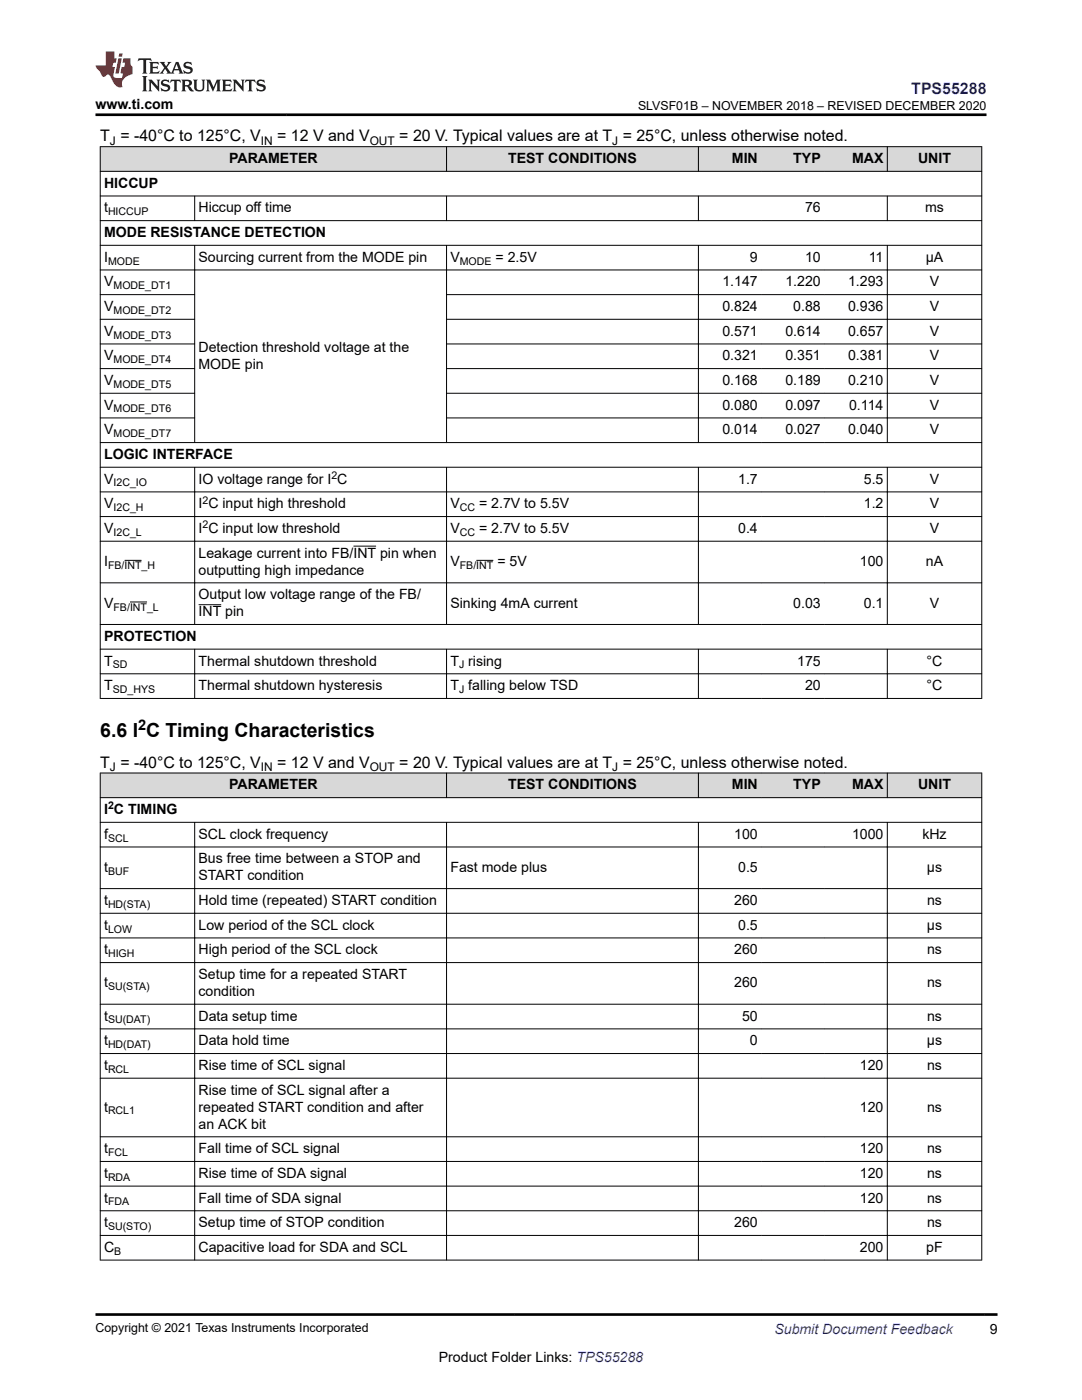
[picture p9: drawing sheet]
<svg xmlns="http://www.w3.org/2000/svg" width="216mm" height="279mm" viewBox="0 0 216 279" stroke-linecap="round" stroke-linejoin="round" font-family="sans-serif">
<defs><g id="words">
<text font-size="3.9" x="20" y="147.1">6.6 I C Timing Characteristics</text>
<text font-size="3.2" fill="#00f" x="181.8" y="18.7">TPS55288</text>
<g font-size="3.2">
<text x="20" y="28.2">T = -40°C to 125°C, V</text>
<text x="55.3" y="28.2">= 12 V and V</text>
<text x="79.7" y="28.2">= 20 V. Typical values are at T = 25°C, unless otherwise noted.</text>
<text x="20" y="153.2">T = -40°C to 125°C, V</text>
<text x="55.3" y="153.2">= 12 V and V</text>
<text x="79.7" y="153.2">= 20 V. Typical values are at T = 25°C, unless otherwise noted.</text>
</g>
<text font-size="2.9" x="27.6" y="145.8">2</text>
<g font-size="2.8">
<text x="19" y="21.8">www.ti.com</text>
<text x="45.7" y="32.5">PARAMETER</text>
<text x="101.4" y="32.5">TEST CONDITIONS</text>
<text x="146" y="32.5">MIN</text>
<text x="158.3" y="32.5">TYP</text>
<text x="170" y="32.5">MAX</text>
<text x="183.2" y="32.5">UNIT</text>
<text x="20.8" y="37.5">HICCUP</text>
<text x="20.8" y="42.4">t</text>
<text x="20.8" y="47.3">MODE RESISTANCE DETECTION</text>
<text x="39.6" y="42.4">Hiccup off time</text>
<text x="160.6" y="42.4">76</text>
<text x="184.6" y="42.4">ms</text>
<text x="20.8" y="52.2">I</text>
<text x="39.6" y="52.2">Sourcing current from the MODE pin</text>
<text x="89.9" y="52.2">V</text>
<text x="98.9" y="52.2">= 2.5V</text>
<text x="149.6" y="52.2">9</text>
<text x="160.6" y="52.2">10</text>
<text x="173.4" y="52.2">11</text>
<text x="184.7" y="52.2">µA</text>
<text x="20.8" y="57.2">V</text>
<text x="144.2" y="57.2">1.147</text>
<text x="156.7" y="57.2">1.220</text>
<text x="169.2" y="57.2">1.293</text>
<text x="185.5" y="57.2">V</text>
<text x="20.8" y="62.1">V</text>
<text x="144.2" y="62.1">0.824</text>
<text x="158.3" y="62.1">0.88</text>
<text x="169.2" y="62.1">0.936</text>
<text x="185.5" y="62.1">V</text>
<text x="20.8" y="67">V</text>
<text x="20.8" y="71.9">V</text>
<text x="39.6" y="70.2">Detection threshold voltage at the</text>
<text x="144.2" y="67">0.571</text>
<text x="144.2" y="71.9">0.321</text>
<text x="156.7" y="67">0.614</text>
<text x="156.7" y="71.9">0.351</text>
<text x="169.2" y="67">0.657</text>
<text x="169.2" y="71.9">0.381</text>
<text x="185.5" y="67">V</text>
<text x="185.5" y="71.9">V</text>
<text x="20.8" y="76.8">V</text>
<text x="39.6" y="73.6">MODE pin</text>
<text x="144.2" y="76.8">0.168</text>
<text x="156.7" y="76.8">0.189</text>
<text x="169.2" y="76.8">0.210</text>
<text x="185.5" y="76.8">V</text>
<text x="20.8" y="81.8">V</text>
<text x="144.2" y="81.8">0.080</text>
<text x="156.7" y="81.8">0.097</text>
<text x="169.4" y="81.8">0.114</text>
<text x="185.5" y="81.8">V</text>
<text x="20.8" y="86.7">V</text>
<text x="144.2" y="86.7">0.014</text>
<text x="156.7" y="86.7">0.027</text>
<text x="169.2" y="86.7">0.040</text>
<text x="185.5" y="86.7">V</text>
<text x="20.8" y="91.6">LOGIC INTERFACE</text>
<text x="20.8" y="101.4">V</text>
<text x="20.8" y="96.5">V</text>
<text x="39.6" y="96.5">IO voltage range for I C</text>
<text x="39.6" y="101.4">I C input high threshold</text>
<text x="89.9" y="101.4">V</text>
<text x="95.6" y="101.4">= 2.7V to 5.5V</text>
<text x="147.3" y="96.5">1.7</text>
<text x="172.4" y="96.5">5.5</text>
<text x="172.4" y="101.4">1.2</text>
<text x="185.5" y="101.4">V</text>
<text x="185.5" y="96.5">V</text>
<text x="20.8" y="106.4">V</text>
<text x="39.6" y="106.4">I C input low threshold</text>
<text x="89.9" y="106.4">V</text>
<text x="95.6" y="106.4">= 2.7V to 5.5V</text>
<text x="147.3" y="106.4">0.4</text>
<text x="185.5" y="106.4">V</text>
<text x="20.8" y="113">I</text>
<text x="39.6" y="111.3">Leakage current into FB/INT pin when</text>
<text x="89.9" y="113">V</text>
<text x="99.2" y="113">= 5V</text>
<text x="171.6" y="113">100</text>
<text x="184.8" y="113">nA</text>
<text x="39.6" y="119.6">Output low voltage range of the FB/</text>
<text x="39.6" y="114.7">outputting high impedance</text>
<text x="20.8" y="121.3">V</text>
<text x="39.6" y="123">INT pin</text>
<text x="89.9" y="121.3">Sinking 4mA current</text>
<text x="158.3" y="121.3">0.03</text>
<text x="172.4" y="121.3">0.1</text>
<text x="185.5" y="121.3">V</text>
<text x="20.8" y="127.9">PROTECTION</text>
<text x="20.8" y="137.7">T</text>
<text x="20.8" y="132.8">T</text>
<text x="39.6" y="132.8">Thermal shutdown threshold</text>
<text x="39.6" y="137.7">Thermal shutdown hysteresis</text>
<text x="89.9" y="132.8">T rising</text>
<text x="89.9" y="137.7">T falling below TSD</text>
<text x="159.1" y="132.8">175</text>
<text x="160.6" y="137.7">20</text>
<text x="184.9" y="132.8">°C</text>
<text x="184.9" y="137.7">°C</text>
<text x="45.7" y="157.5">PARAMETER</text>
<text x="101.4" y="157.5">TEST CONDITIONS</text>
<text x="146" y="157.5">MIN</text>
<text x="158.3" y="157.5">TYP</text>
<text x="170" y="157.5">MAX</text>
<text x="183.2" y="157.5">UNIT</text>
<text x="20.8" y="167.4">f</text>
<text x="20.8" y="162.5">I C TIMING</text>
<text x="39.6" y="167.4">SCL clock frequency</text>
<text x="146.5" y="167.4">100</text>
<text x="170" y="167.4">1000</text>
<text x="184" y="167.4">kHz</text>
<text x="39.6" y="172.3">Bus free time between a STOP and</text>
<text x="20.8" y="174">t</text>
<text x="39.6" y="175.7">START condition</text>
<text x="89.9" y="174">Fast mode plus</text>
<text x="147.3" y="174">0.5</text>
<text x="185" y="174">µs</text>
<text x="20.8" y="180.6">t</text>
<text x="20.8" y="185.5">t</text>
<text x="39.6" y="185.5">Low period of the SCL clock</text>
<text x="39.6" y="180.6">Hold time (repeated) START condition</text>
<text x="146.5" y="180.6">260</text>
<text x="147.3" y="185.5">0.5</text>
<text x="185" y="185.5">µs</text>
<text x="185" y="180.6">ns</text>
<text x="20.8" y="190.5">t</text>
<text x="39.6" y="190.5">High period of the SCL clock</text>
<text x="146.5" y="190.5">260</text>
<text x="185" y="190.5">ns</text>
<text x="20.8" y="197.1">t</text>
<text x="39.6" y="195.4">Setup time for a repeated START</text>
<text x="146.5" y="197.1">260</text>
<text x="185" y="197.1">ns</text>
<text x="20.8" y="203.7">t</text>
<text x="39.6" y="203.7">Data setup time</text>
<text x="39.6" y="198.8">condition</text>
<text x="148.1" y="203.7">50</text>
<text x="185" y="203.7">ns</text>
<text x="20.8" y="208.6">t</text>
<text x="39.6" y="208.6">Data hold time</text>
<text x="149.6" y="208.6">0</text>
<text x="185" y="208.6">µs</text>
<text x="20.8" y="213.5">t</text>
<text x="39.6" y="213.5">Rise time of SCL signal</text>
<text x="171.6" y="213.5">120</text>
<text x="185" y="213.5">ns</text>
<text x="20.8" y="221.8">t</text>
<text x="39.6" y="218.5">Rise time of SCL signal after a</text>
<text x="39.6" y="221.8">repeated START condition and after</text>
<text x="171.6" y="221.8">120</text>
<text x="185" y="221.8">ns</text>
<text x="39.6" y="225.2">an ACK bit</text>
<text x="20.8" y="230.1">t</text>
<text x="39.6" y="230.1">Fall time of SCL signal</text>
<text x="171.6" y="230.1">120</text>
<text x="185" y="230.1">ns</text>
<text x="20.8" y="240">t</text>
<text x="20.8" y="235.1">t</text>
<text x="39.6" y="235.1">Rise time of SDA signal</text>
<text x="39.6" y="240">Fall time of SDA signal</text>
<text x="171.6" y="235.1">120</text>
<text x="171.6" y="240">120</text>
<text x="185" y="235.1">ns</text>
<text x="185" y="240">ns</text>
<text x="20.8" y="244.9">t</text>
<text x="39.6" y="244.9">Setup time of STOP condition</text>
<text x="146.5" y="244.9">260</text>
<text x="185" y="244.9">ns</text>
<text x="20.8" y="249.8">C</text>
<text x="39.6" y="249.8">Capacitive load for SDA and SCL</text>
<text x="171.6" y="249.8">200</text>
<text x="184.8" y="249.8">pF</text>
<text x="197.5" y="266.1">9</text>
<text x="87.6" y="271.7">Product Folder Links: TPS55288</text>
</g>
<text font-size="2.8" fill="#00f" x="154.5" y="266.2">Submit Document Feedback</text>
<g font-size="2.5">
<text x="127.3" y="21.9">SLVSF01B – NOVEMBER 2018 – REVISED DECEMBER 2020</text>
<text x="19" y="265.9">Copyright © 2021 Texas Instruments Incorporated</text>
</g>
<g font-size="2.4">
<text x="21.9" y="28.9">J</text>
<text x="52.1" y="28.9">IN</text>
<text x="73.8" y="28.9">OUT</text>
<text x="122.2" y="28.9">J</text>
<text x="21.9" y="153.9">J</text>
<text x="52.1" y="153.9">IN</text>
<text x="73.8" y="153.9">OUT</text>
<text x="122.2" y="153.9">J</text>
</g>
<g font-size="2.1">
<text x="21.6" y="43">HICCUP</text>
<text x="21.6" y="52.8">MODE</text>
<text x="91.8" y="52.8">MODE</text>
<text x="22.6" y="57.7">MODE_DT1</text>
<text x="22.6" y="62.6">MODE_DT2</text>
<text x="22.6" y="67.6">MODE_DT3</text>
<text x="22.6" y="72.5">MODE_DT4</text>
<text x="22.6" y="77.4">MODE_DT5</text>
<text x="22.6" y="82.3">MODE_DT6</text>
<text x="22.6" y="87.2">MODE_DT7</text>
<text x="66.1" y="95.6">2</text>
<text x="22.6" y="97.1">I2C_IO</text>
<text x="40.4" y="100.5">2</text>
<text x="22.6" y="102">I2C_H</text>
<text x="22.7" y="106.9">I2C_L</text>
<text x="40.4" y="105.4">2</text>
<text x="91.8" y="102">CC</text>
<text x="91.8" y="106.9">CC</text>
<text x="21.6" y="113.5">FB/INT_H</text>
<text x="91.8" y="113.5">FB/INT</text>
<text x="22.6" y="121.9">FB/INT_L</text>
<text x="22.5" y="133.4">SD</text>
<text x="91.6" y="133.4">J</text>
<text x="22.5" y="138.3">SD_HYS</text>
<text x="91.6" y="138.3">J</text>
<text x="21.6" y="161.5">2</text>
<text x="21.6" y="168">SCL</text>
<text x="21.6" y="174.6">BUF</text>
<text x="21.6" y="181.2">HD(STA)</text>
<text x="21.6" y="186.1">LOW</text>
<text x="21.6" y="191">HIGH</text>
<text x="21.6" y="197.6">SU(STA)</text>
<text x="21.6" y="209.2">HD(DAT)</text>
<text x="21.6" y="204.3">SU(DAT)</text>
<text x="21.6" y="214.1">RCL</text>
<text x="21.6" y="222.4">RCL1</text>
<text x="21.6" y="230.7">FCL</text>
<text x="21.6" y="235.6">RDA</text>
<text x="21.6" y="240.6">FDA</text>
<text x="21.6" y="245.5">SU(STO)</text>
<text x="22.8" y="250.4">B</text>
</g>
</g></defs>
<g fill="#d8d8d8">
<path d="M20 29.3h175.9v4.9h-175.9z" fill-rule="evenodd"/>
<path d="M20.1 29.3h68.9v4.8h-68.9z" fill-rule="evenodd"/>
<path d="M89.2 29.3h50.1v4.8h-50.1z" fill-rule="evenodd"/>
<path d="M139.4 29.3h12.5v4.8h-12.5z" fill-rule="evenodd"/>
<path d="M151.9 29.3h12.6v4.8h-12.6z" fill-rule="evenodd"/>
<path d="M164.5 29.3h12.5v4.8h-12.5z" fill-rule="evenodd"/>
<path d="M177.1 29.3h18.7v4.8h-18.7z" fill-rule="evenodd"/>
</g>
<g fill="none" stroke="#000" stroke-width=".2">
<path d="M19.9 29.3h176.1M19.9 34.2h176.1M19.9 39.1h176.1M20 29.2v110.3M38.8 39.1v5M89.1 29.2v5.1M89.1 39.1v5M139.4 29.2v5.1M139.4 39.1v5M177.1 29.2v5.1M177.1 39.1v5M195.9 29.2v110.3"/>
<path d="M19.9 44h176.1M19.9 49h176.1M19.9 53.9h176.1M19.9 58.8h19M38.8 48.9v39.5M89 58.8h107M89.1 48.9v39.5M139.4 48.9v39.5M177.1 48.9v39.5M19.9 63.7h19M19.9 68.6h19M19.9 73.6h19"/>
<path d="M19.9 78.5h19M89 63.7h107M89 68.6h107M89 73.6h107M89 78.5h107M19.9 88.3h176.1M19.9 83.4h19M19.9 93.2h176.1M19.9 98.2h176.1M38.8 93.2v31.5M89 83.4h107M89.1 93.2v31.5"/>
<path d="M139.4 93.2v31.5M177.1 93.2v31.5M19.9 103.1h176.1M19.9 108h176.1M19.9 116.3h176.1M24.8 111.8h3.5M70.5 109h4.6M95 111.8h3.5M19.9 124.6h176.1M19.9 129.5h176.1M19.9 134.5h176.1M19.9 139.4h176.1"/>
<path d="M25.9 120.1h3.5M38.8 129.5v10M39.6 120.7h4.6M89.1 129.5v10M139.4 129.5v10M177.1 129.5v10"/>
</g>
<g fill="#d8d8d8">
<path d="M20 154.3h175.9v4.9h-175.9z" fill-rule="evenodd"/>
<path d="M20.1 154.3h68.9v4.8h-68.9z" fill-rule="evenodd"/>
<path d="M89.2 154.3h50.1v4.8h-50.1z" fill-rule="evenodd"/>
<path d="M139.4 154.3h12.5v4.8h-12.5z" fill-rule="evenodd"/>
<path d="M151.9 154.3h12.6v4.8h-12.6z" fill-rule="evenodd"/>
<path d="M164.5 154.3h12.5v4.8h-12.5z" fill-rule="evenodd"/>
<path d="M177.1 154.3h18.7v4.8h-18.7z" fill-rule="evenodd"/>
</g>
<g fill="none" stroke="#000" stroke-width=".2">
<path d="M19.9 154.3h176.1M19.9 159.2h176.1M20 154.2v97.3M89.1 154.2v5.1M139.4 154.2v5.1M177.1 154.2v5.1M195.9 154.2v97.3M19.9 164.1h176.1M19.9 169h176.1M19.9 177.3h176.1M38.8 164.1v87.4M89.1 164.1v87.4"/>
<path d="M139.4 164.1v87.4M177.1 164.1v87.4M19.9 182.3h176.1M19.9 187.2h176.1M19.9 192.1h176.1M19.9 200.4h176.1M19.9 205.3h176.1M19.9 210.3h176.1M19.9 215.2h176.1M19.9 226.9h176.1M19.9 231.8h176.1M19.9 236.7h176.1"/>
<path d="M19.9 241.6h176.1M19.9 246.6h176.1M19.9 251.5h176.1"/>
</g>
<path d="M27.7 11.6l-.2 .6 .5-.2h.6v.1v2.2l-.2 .4h1l-.2-.4v-2.2v-.1h.5l.5 .2-.1-.6zM29.8 12.4l.2 .3v1.6l-.2 .4h1.9l.1-.6a1.08 1.08 0 0 1-1.3 .2v-.7h.6l.4 .2v-.7l-.4 .2h-.6v-.5l.2-.2a1 1 0 0 1 1 .3l-.1-.5zM31.8 12.4l1 1.1-1 1.2h.9l-.2-.2 .4-.8 .5 .8-.2 .2h1.6l-.2-.2 .1-.5h1l.1 .5-.1 .2h.9l-.2-.4-.8-1.9h-.5l-1 2.1-.8-1.1 .9-1h-.8l.2 .2-.5 .6-.3-.6 .1-.2zM35.2 12.8l.4 1h-.8zM36.8 12.5a.65 .65 0 0 0-.2 .7 .65 .65 0 0 0 .6 .5l.7 .1 .1 .3a.79 .79 0 0 1-.7 .4 .79 .79 0 0 1-.7-.5l.1 .7 .2-.1a.93 .93 0 0 0 1.1 0 .93 .93 0 0 0 .4-.9 1.46 1.46 0 0 0-1.2-.6l-.1-.3a1.09 1.09 0 0 1 1.2 .2l-.2-.6-.1 .1-.6-.2zM28.4 15.2l.2 .4v2.2l-.2 .4h1l-.2-.4v-2.2l.2-.4zM29.6 15.9l.2 .4v1.5l-.2 .4h.8l-.3-.4v-1.3l1.7 1.8v-2l.2-.4h-.8l.2 .2 .1 1.1-1.2-1.3zM32.3 16a.65 .65 0 0 0-.2 .8 .65 .65 0 0 0 .7 .4l.6 .2 .1 .2a.79 .79 0 0 1-.7 .4 .79 .79 0 0 1-.7-.5l.1 .7 .2-.1a.93 .93 0 0 0 1.1 .1 .93 .93 0 0 0 .4-1 1.46 1.46 0 0 0-1.2-.5l-.1-.4a1.09 1.09 0 0 1 1.2 .2l-.2-.6-.1 .1-.6-.1zM34.1 15.9l-.1 .6a.63 .63 0 0 1 .7-.3l.1 1.6-.3 .4h1l-.2-.4v-1.6a.66 .66 0 0 1 .8 .3l-.1-.6zM36.2 15.9l.2 .4v1.5l-.2 .4h.9l-.2-.2v-.7h.5l.1 .2a.79 .79 0 0 0 1.2 .6l-1-.9a.61 .61 0 0 0 .6-.6 .61 .61 0 0 0-.5-.7zM36.9 16.2h.2a.47 .47 0 0 1 .5 .1 .47 .47 0 0 1 .1 .5l-.2 .1-.6 .1zM38.5 15.9l.2 .2a2.27 2.27 0 0 0 .4 2 1.04 1.04 0 0 0 1.7-.7v-1.3l.2-.2h-.8l.2 .4v1.1a.6 .6 0 0 1-.6 .6 .6 .6 0 0 1-.6-.6v-1.1l.3-.4zM41.1 15.9l.2 .4v1.5l-.2 .4h.7l-.2-.4v-1.4l.9 1.9 .8-1.9v1.4l-.2 .4h1l-.3-.4v-1.5l.3-.4h-.8l-.7 1.5-.7-1.5zM44.3 15.9l.2 .4v1.5l-.2 .4h1.9l.1-.6a1.09 1.09 0 0 1-1.3 .2v-.7h.6l.4 .2v-.6l-.4 .2h-.6v-.6l.2-.1a1.01 1.01 0 0 1 1 .3l-.1-.6zM46.4 15.9l.3 .4v1.5l-.3 .4h.8l-.2-.4v-1.3l1.6 1.8v-2l.2-.4h-.7l.2 .2v1.1l-1.2-1.3zM49 15.9l-.1 .6a.63 .63 0 0 1 .8-.3v1.6l-.3 .4h1l-.2-.4v-1.6a.66 .66 0 0 1 .8 .3l-.1-.6zM51.4 16a.65 .65 0 0 0-.2 .8 .65 .65 0 0 0 .6 .4l.6 .2 .2 .2a.79 .79 0 0 1-.8 .4 .79 .79 0 0 1-.6-.5l.1 .7 .2-.1a.93 .93 0 0 0 1 .1 .93 .93 0 0 0 .5-1 1.46 1.46 0 0 0-1.3-.5l-.1-.4a1.09 1.09 0 0 1 1.3 .2l-.2-.6-.2 .1-.5-.1z" fill="#231f20"/>
<path d="M21.1 10.3v2.7h-2.1l.1 .4 .9 1a.95 .95 0 0 0 .9 .9 .59 .59 0 0 1 .6-.4 .59 .59 0 0 1 .5 .3l.4 .8a1.59 1.59 0 0 0 2.1 1.4 1.61 1.61 0 0 1 1-2.3l1-.3-.1-1.5a1.59 1.59 0 0 1-.4-1.7h-1.4l-.2 .9h.5l-.1 .9h-.5l-.2 .9v.3l.4 .1-.2 .9h-.6a.73 .73 0 0 1-1.1-.7l.3-1.5h-.5l.2-.9h.5l.2-.9h-.5v-1.3zM23.6 11.6l-.6 3.1h.7l.6-3.1zM23.8 10.7l-.1 .6h.7l.1-.6z" fill="#ed1c24"/>
<path d="M19 22.9h177.8M19 262.3h180" fill="none" stroke="#000" stroke-width=".53"/>
<use href="#words"/>
</svg>
